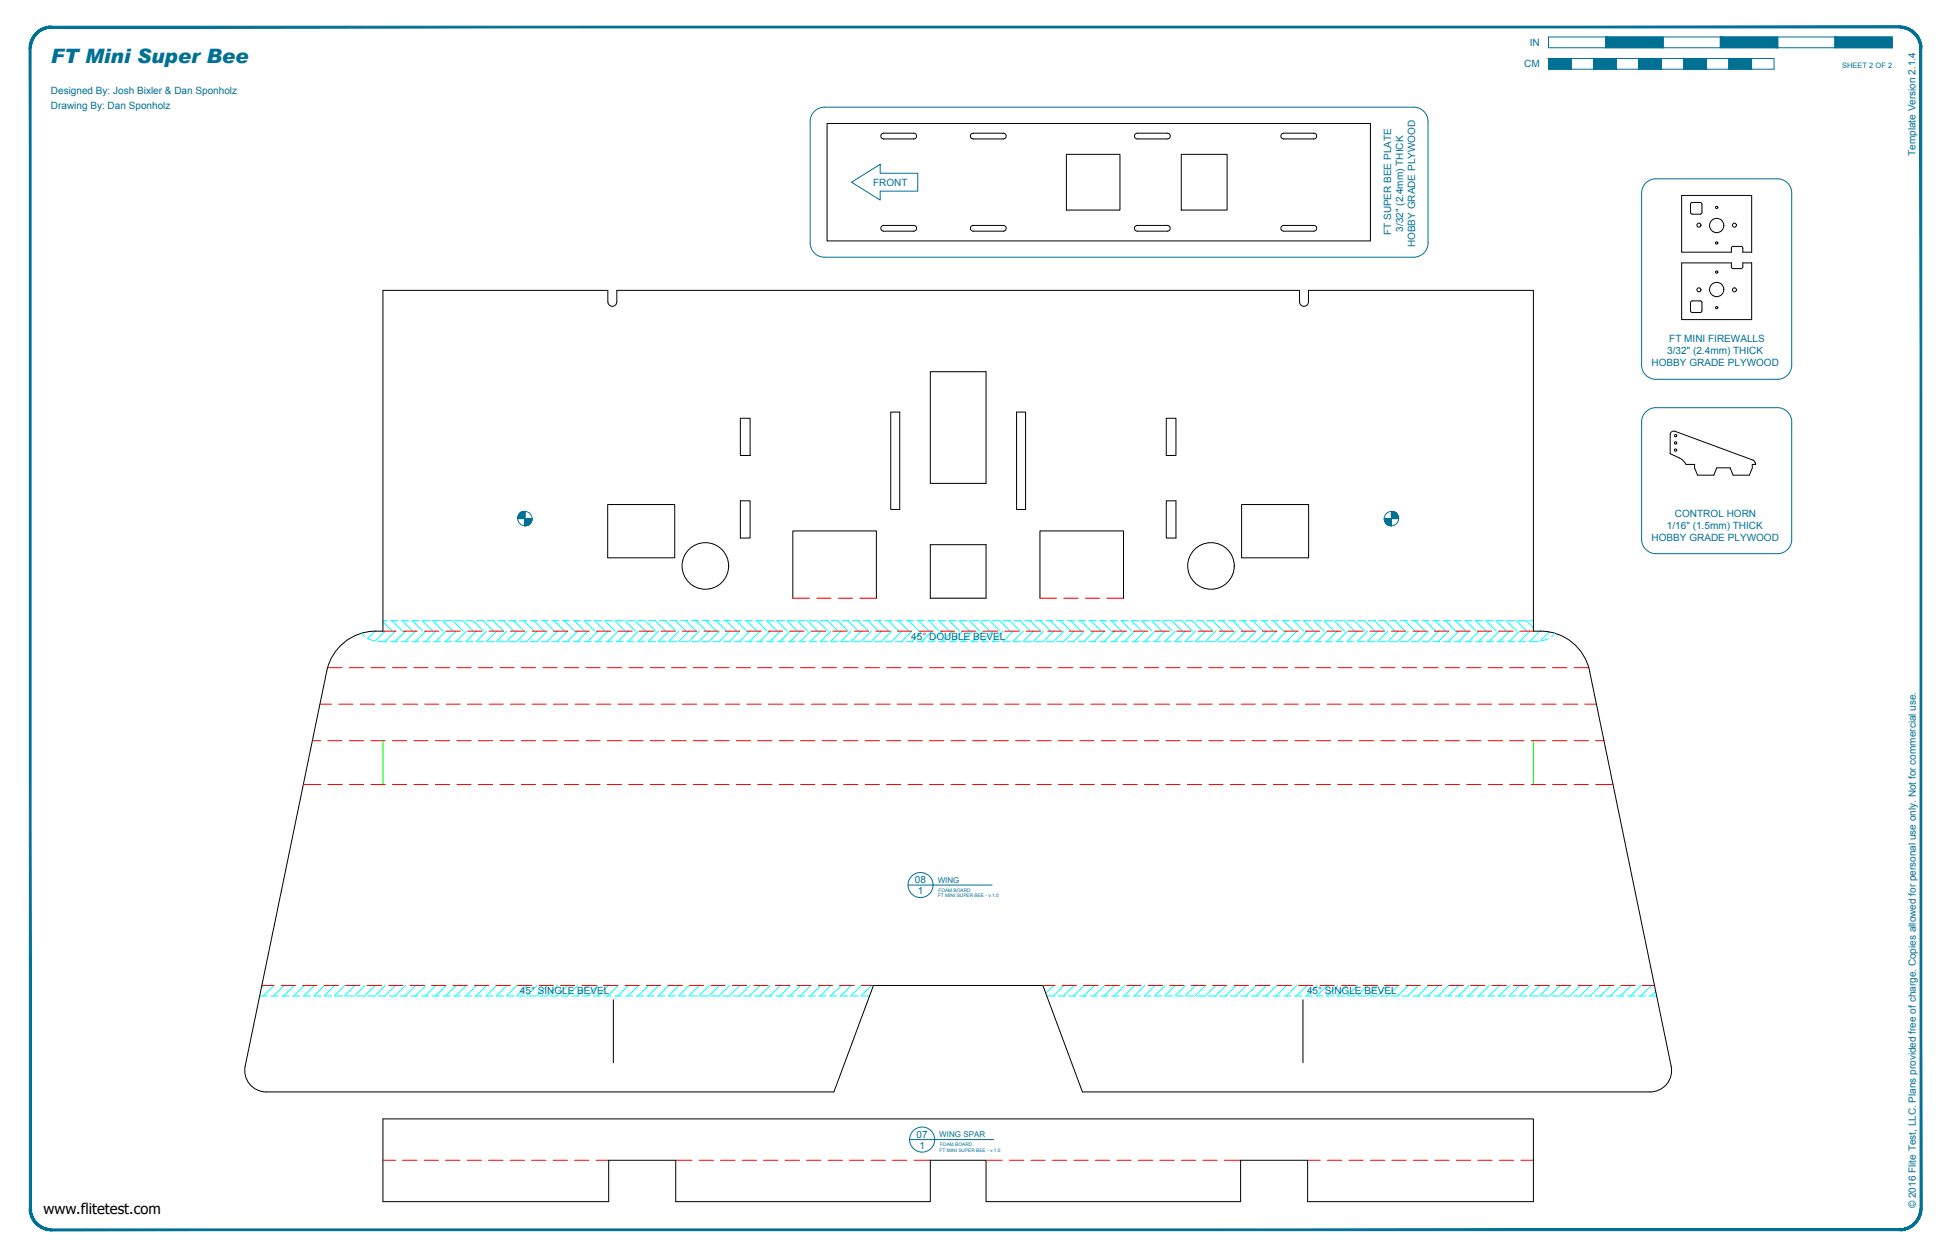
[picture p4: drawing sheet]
<svg xmlns="http://www.w3.org/2000/svg" width="864mm" height="559mm" viewBox="0 0 864 559" stroke-linecap="round" stroke-linejoin="round" font-family="sans-serif">
<defs><g id="words">
<text font-size="8.8" fill="#007095" x="22.6" y="28">FT Mini Super Bee</text>
<text font-size="6.6" x="19.3" y="538.4">www.flitetest.com</text>
<g font-size="4.4" fill="#007095">
<text x="678.2" y="20.4">IN</text>
<text x="675.7" y="29.9">CM</text>
<text x="22.6" y="41.8">Designed By: Josh Bixler &amp; Dan Sponholz</text>
<text x="22.6" y="48.2">Drawing By: Dan Sponholz</text>
<text x="849.2" y="69.1" transform="rotate(-90 849.2 69.1)">Template Version 2.1.4</text>
<text x="387.1" y="82.4">FRONT</text>
<text x="616.7" y="104.3" transform="rotate(-90 616.7 104.3)">FT SUPER BEE PLATE</text>
<text x="622" y="102.7" transform="rotate(-90 622 102.7)">3/32&quot; (2.4mm) THICK</text>
<text x="627.4" y="109.6" transform="rotate(-90 627.4 109.6)">HOBBY GRADE PLYWOOD</text>
<text x="740" y="151.8">FT MINI FIREWALLS</text>
<text x="739.2" y="157.2">3/32&quot; (2.4mm) THICK</text>
<text x="732.2" y="162.5">HOBBY GRADE PLYWOOD</text>
<text x="742.6" y="229.2">CONTROL HORN</text>
<text x="732.2" y="239.9">HOBBY GRADE PLYWOOD</text>
<text x="739" y="234.5">1/16&quot; (1.5mm) THICK</text>
<text x="404" y="283.8">45° DOUBLE BEVEL</text>
<text x="405.6" y="391.7">08</text>
<text x="406.9" y="396.5">1</text>
<text x="230.5" y="441">45° SINGLE BEVEL</text>
<text x="579.4" y="441">45° SINGLE BEVEL</text>
<text x="406.3" y="504.6">07</text>
<text x="407.6" y="509.4">1</text>
<text x="849.3" y="535.9" transform="rotate(-90 849.3 535.9)">© 2016 Flite Test, LLC. Plans provided free of charge. Copies allowed for personal use only. Not for commercial use.</text>
</g>
<g font-size="3.5" fill="#007095">
<text x="415.7" y="391.4">WING</text>
<text x="416.4" y="504.3">WING SPAR</text>
</g>
<text font-size="3.3" fill="#007095" x="816.7" y="30.4">SHEET 2 OF 2</text>
<g font-size="2.1" fill="#007095">
<text x="416" y="395.4">FOAM BOARD</text>
<text x="415.8" y="398">FT MINI SUPER BEE - v.1.0</text>
<text x="416.7" y="508.3">FOAM BOARD</text>
<text x="416.6" y="510.9">FT MINI SUPER BEE - v.1.0</text>
</g>
</g></defs>
<!-- layer: 02 SCORE -->
<g fill="none" stroke="#f00" stroke-width=".44">
<path d="M169.8 279.9h5.7M178.7 279.9h6.4M188.2 279.9h6.4M197.8 279.9h6.3M207.3 279.9h6.3M216.8 279.9h6.4M226.3 279.9h6.4M235.9 279.9h6.3M245.4 279.9h6.3M254.9 279.9h6.4M264.4 279.9h6.4M274 279.9h6.3"/>
<path d="M283.5 279.9h6.3M293 279.9h6.4M302.5 279.9h6.4M312.1 279.9h6.3M321.6 279.9h6.3M331.1 279.9h6.4M340.6 279.9h6.4M350.2 279.9h6.3M351.5 265.3h7.4M359.7 279.9h6.3M362.1 265.3h6.3M369.2 279.9h6.4"/>
<path d="M371.6 265.3h6.3M378.7 279.9h6.4M381.1 265.3h7.4M388.3 279.9h6.3M397.8 279.9h6.3M407.3 279.9h6.4M416.8 279.9h6.4M426.4 279.9h6.3M435.9 279.9h6.3M445.4 279.9h6.4M454.9 279.9h6.4M461 265.3h7.4"/>
<path d="M464.5 279.9h6.3M471.6 265.3h6.4M474 279.9h6.3M481.1 265.3h6.4M483.5 279.9h6.4M490.7 265.3h7.4M493 279.9h6.4M502.6 279.9h6.3M512.1 279.9h6.3M521.6 279.9h6.4M531.1 279.9h6.4M540.7 279.9h6.3"/>
<path d="M550.2 279.9h6.3M559.7 279.9h6.4M569.2 279.9h6.4M578.8 279.9h6.3M588.3 279.9h6.3M597.8 279.9h6.4M607.3 279.9h6.4M616.9 279.9h6.3M626.4 279.9h6.3M635.9 279.9h6.4M645.4 279.9h6.4M655 279.9h6.3"/>
<path d="M664.5 279.9h6.3M674 279.9h5.8M145.2 296.1h6.5M154.9 296.1h6.4M164.4 296.1h6.4M174 296.1h6.3M183.5 296.1h6.3M193 296.1h6.4M202.5 296.1h6.4M212.1 296.1h6.3M221.6 296.1h6.3M231.1 296.1h6.4"/>
<path d="M240.6 296.1h6.4M250.2 296.1h6.3M259.7 296.1h6.3M269.2 296.1h6.4M278.7 296.1h6.4M288.3 296.1h6.3M297.8 296.1h6.3M307.3 296.1h6.4M316.8 296.1h6.4M326.4 296.1h6.3M335.9 296.1h6.3M345.4 296.1h6.4"/>
<path d="M354.9 296.1h6.4M364.5 296.1h6.3M374 296.1h6.3M383.5 296.1h6.4M393 296.1h6.4M402.6 296.1h6.3M412.1 296.1h6.3M421.6 296.1h6.4M431.1 296.1h6.4M440.7 296.1h6.3M450.2 296.1h6.3M459.7 296.1h6.4"/>
<path d="M469.2 296.1h6.4M478.8 296.1h6.3M488.3 296.1h6.3M497.8 296.1h6.4M507.3 296.1h6.4M516.9 296.1h6.3M526.4 296.1h6.3M535.9 296.1h6.4M545.4 296.1h6.4M555 296.1h6.3M564.5 296.1h6.3M574 296.1h6.4"/>
<path d="M583.5 296.1h6.4M593.1 296.1h6.3M602.6 296.1h6.3M612.1 296.1h6.4M621.6 296.1h6.4M631.2 296.1h6.3M640.7 296.1h6.3M650.2 296.1h6.4M659.7 296.1h6.4M669.3 296.1h6.3M678.8 296.1h6.3M688.3 296.1h6.4"/>
<path d="M697.8 296.1h6.5M141.8 312.3h5.2M150.1 312.3h6.4M159.7 312.3h6.3M169.2 312.3h6.3M178.7 312.3h6.4M188.2 312.3h6.4M197.8 312.3h6.3M207.3 312.3h6.3M216.8 312.3h6.4M226.3 312.3h6.4M235.9 312.3h6.3"/>
<path d="M245.4 312.3h6.3M254.9 312.3h6.4M264.4 312.3h6.4M274 312.3h6.3M283.5 312.3h6.3M293 312.3h6.4M302.5 312.3h6.4M312.1 312.3h6.3M321.6 312.3h6.3M331.1 312.3h6.4M340.6 312.3h6.4M350.2 312.3h6.3"/>
<path d="M359.7 312.3h6.3M369.2 312.3h6.4M378.7 312.3h6.4M388.3 312.3h6.3M397.8 312.3h6.3M407.3 312.3h6.4M416.8 312.3h6.4M426.4 312.3h6.3M435.9 312.3h6.3M445.4 312.3h6.4M454.9 312.3h6.4M464.5 312.3h6.3"/>
<path d="M474 312.3h6.3M483.5 312.3h6.4M493 312.3h6.4M502.6 312.3h6.3M512.1 312.3h6.3M521.6 312.3h6.4M531.1 312.3h6.4M540.7 312.3h6.3M550.2 312.3h6.3M559.7 312.3h6.4M569.2 312.3h6.4M578.8 312.3h6.3"/>
<path d="M588.3 312.3h6.3M597.8 312.3h6.4M607.3 312.3h6.4M616.9 312.3h6.3M626.4 312.3h6.3M635.9 312.3h6.4M645.4 312.3h6.4M655 312.3h6.3M664.5 312.3h6.3M674 312.3h6.4M683.5 312.3h6.4M693.1 312.3h6.3"/>
<path d="M702.6 312.3h5.1M138.5 328.5h3.7M145.4 328.5h6.3M154.9 328.5h6.4M164.4 328.5h6.4M174 328.5h6.3M183.5 328.5h6.3M193 328.5h6.4M202.5 328.5h6.4M212.1 328.5h6.3M221.6 328.5h6.3M231.1 328.5h6.4"/>
<path d="M240.6 328.5h6.4M250.2 328.5h6.3M259.7 328.5h6.3M269.2 328.5h6.4M278.7 328.5h6.4M288.3 328.5h6.3M297.8 328.5h6.3M307.3 328.5h6.4M316.8 328.5h6.4M326.4 328.5h6.3M335.9 328.5h6.3M345.4 328.5h6.4"/>
<path d="M354.9 328.5h6.4M364.5 328.5h6.3M374 328.5h6.3M383.5 328.5h6.4M393 328.5h6.4M402.6 328.5h6.3M412.1 328.5h6.3M421.6 328.5h6.4M431.1 328.5h6.4M440.7 328.5h6.3M450.2 328.5h6.3M459.7 328.5h6.4"/>
<path d="M469.2 328.5h6.4M478.8 328.5h6.3M488.3 328.5h6.3M497.8 328.5h6.4M507.3 328.5h6.4M516.9 328.5h6.3M526.4 328.5h6.3M535.9 328.5h6.4M545.4 328.5h6.4M555 328.5h6.3M564.5 328.5h6.3M574 328.5h6.4"/>
<path d="M583.5 328.5h6.4M593.1 328.5h6.3M602.6 328.5h6.3M612.1 328.5h6.4M621.6 328.5h6.4M631.2 328.5h6.3M640.7 328.5h6.3M650.2 328.5h6.4M659.7 328.5h6.4M669.3 328.5h6.3M678.8 328.5h6.3M688.3 328.5h6.4"/>
<path d="M697.8 328.5h6.4M707.4 328.5h3.7M134.5 347.9h7.7M145.4 347.9h6.3M154.9 347.9h6.4M164.4 347.9h6.4M174 347.9h6.3M183.5 347.9h6.3M193 347.9h6.4M202.5 347.9h6.4M212.1 347.9h6.3M221.6 347.9h6.3"/>
<path d="M231.1 347.9h6.4M240.6 347.9h6.4M250.2 347.9h6.3M259.7 347.9h6.3M269.2 347.9h6.4M278.7 347.9h6.4M288.3 347.9h6.3M297.8 347.9h6.3M307.3 347.9h6.4M316.8 347.9h6.4M326.4 347.9h6.3M335.9 347.9h6.3"/>
<path d="M345.4 347.9h6.4M354.9 347.9h6.4M364.5 347.9h6.3M374 347.9h6.3M383.5 347.9h6.4M393 347.9h6.4M402.6 347.9h6.3M412.1 347.9h6.3M421.6 347.9h6.4M431.1 347.9h6.4M440.7 347.9h6.3M450.2 347.9h6.3"/>
<path d="M459.7 347.9h6.4M469.2 347.9h6.4M478.8 347.9h6.3M488.3 347.9h6.3M497.8 347.9h6.4M507.3 347.9h6.4M516.9 347.9h6.3M526.4 347.9h6.3M535.9 347.9h6.4M545.4 347.9h6.4M555 347.9h6.3M564.5 347.9h6.3"/>
<path d="M574 347.9h6.4M583.5 347.9h6.4M593.1 347.9h6.3M602.6 347.9h6.3M612.1 347.9h6.4M621.6 347.9h6.4M631.2 347.9h6.3M640.7 347.9h6.3M650.2 347.9h6.4M659.7 347.9h6.4M669.3 347.9h6.3M678.8 347.9h6.3"/>
<path d="M688.3 347.9h6.4M697.8 347.9h6.4M707.4 347.9h7.7M116.1 437.1h5.4M124.6 437.1h6.4M134.2 437.1h6.3M143.7 437.1h6.3M153.2 437.1h6.4M162.7 437.1h6.4M172.3 437.1h6.3M181.8 437.1h6.3M191.3 437.1h6.4"/>
<path d="M200.8 437.1h6.4M210.4 437.1h6.3M219.9 437.1h6.3M229.4 437.1h6.4M238.9 437.1h6.4M248.5 437.1h6.3M258 437.1h6.3M267.5 437.1h6.4M277 437.1h6.4M286.6 437.1h6.3M296.1 437.1h6.3M305.6 437.1h6.4"/>
<path d="M315.1 437.1h6.4M324.7 437.1h6.3M334.2 437.1h6.3M343.7 437.1h6.4M353.2 437.1h6.4M362.8 437.1h6.3M372.3 437.1h6.3M381.8 437.1h5.4M462.3 437.1h5.4M470.9 437.1h6.4M480.4 437.1h6.4M490 437.1h6.3"/>
<path d="M499.5 437.1h6.3M509 437.1h6.4M518.5 437.1h6.4M528.1 437.1h6.3M537.6 437.1h6.3M547.1 437.1h6.4M556.6 437.1h6.4M566.2 437.1h6.3M575.7 437.1h6.3M585.2 437.1h6.4M594.7 437.1h6.4M604.3 437.1h6.3"/>
<path d="M613.8 437.1h6.3M623.3 437.1h6.4M632.8 437.1h6.4M642.4 437.1h6.3M651.9 437.1h6.3M661.4 437.1h6.4M670.9 437.1h6.4M680.5 437.1h6.3M690 437.1h6.3M699.5 437.1h6.4M709 437.1h6.4M718.6 437.1h6.3"/>
<path d="M728.1 437.1h5.4M169.8 514.6h5.6M178.5 514.6h6.4M188.1 514.6h6.3M197.6 514.6h6.3M207.1 514.6h6.4M216.6 514.6h6.4M226.2 514.6h6.3M235.7 514.6h6.3M245.2 514.6h6.4M254.7 514.6h6.4M264.3 514.6h5.6"/>
<path d="M299.6 514.6h7.2M310 514.6h6.3M319.5 514.6h6.3M329 514.6h6.4M338.5 514.6h6.4M348.1 514.6h6.3M357.6 514.6h6.3M367.1 514.6h6.4M376.6 514.6h6.4M386.2 514.6h6.3M395.7 514.6h6.3M405.2 514.6h7.2"/>
<path d="M437.1 514.6h7.2M447.5 514.6h6.4M457 514.6h6.4M466.6 514.6h6.3M476.1 514.6h6.3M485.6 514.6h6.4M495.1 514.6h6.4M504.7 514.6h6.3M514.2 514.6h6.3M523.7 514.6h6.4M533.2 514.6h6.4M542.8 514.6h7.2"/>
<path d="M579.7 514.6h5.6M588.5 514.6h6.3M598 514.6h6.4M607.5 514.6h6.4M617.1 514.6h6.3M626.6 514.6h6.3M636.1 514.6h6.4M645.6 514.6h6.4M655.2 514.6h6.3M664.7 514.6h6.3M674.2 514.6h5.6"/>
</g>
<!-- layer: 01 CUT -->
<g fill="none" stroke="#000" stroke-width=".44">
<path d="M366.7 54.8h240.8v52h-240.8zM390.9 59.4l.9-.3h13.3a1.28 1.28 0 0 1 1.3 1.2 1.28 1.28 0 0 1-1.3 1.3h-13.3a1.28 1.28 0 0 1-1.2-.8 1.28 1.28 0 0 1 .3-1.4zM430.6 59.4l.9-.3h13.3a1.28 1.28 0 0 1 1.3 1.2 1.28 1.28 0 0 1-1.3 1.3h-13.3a1.28 1.28 0 0 1-1.2-.8 1.28 1.28 0 0 1 .3-1.4zM503.3 59.4l.9-.3h13.3a1.28 1.28 0 0 1 1.3 1.2 1.28 1.28 0 0 1-1.3 1.3h-13.3a1.28 1.28 0 0 1-1.2-.8 1.28 1.28 0 0 1 .3-1.4zM568.2 59.4l.9-.3h13.3a1.28 1.28 0 0 1 1.3 1.2 1.28 1.28 0 0 1-1.2 1.3h-13.4a1.28 1.28 0 0 1-1.2-.8 1.28 1.28 0 0 1 .3-1.4zM472.8 68.4h23.7v24.8h-23.7zM523.7 68.4h20.3v24.8h-20.3zM745.5 86.7h31.1v25.1h-4v-2l-.7-.5h-3.8l-.5 .8v1.7h-22.1zM749.4 90.6l.5-.7 3.8-.1 .6 .2 .2 .6M749.4 90.6v3.6l.3 .5 .5 .3 4.1-.3 .2-4.1M390.9 100.3l.9-.3h13.3a1.28 1.28 0 0 1 1.3 1.2 1.28 1.28 0 0 1-1.3 1.3h-13.3a1.28 1.28 0 0 1-1.2-.8 1.28 1.28 0 0 1 .3-1.4zM430.6 100.3l.9-.3h13.3a1.28 1.28 0 0 1 1.3 1.2 1.28 1.28 0 0 1-1.3 1.3h-13.3a1.28 1.28 0 0 1-1.2-.8 1.28 1.28 0 0 1 .3-1.4z"/>
<path d="M503.3 100.3l.9-.3h13.3a1.28 1.28 0 0 1 1.3 1.2 1.28 1.28 0 0 1-1.3 1.3h-13.3a1.28 1.28 0 0 1-1.2-.8 1.28 1.28 0 0 1 .3-1.4zM568.2 100.3l.9-.3h13.3a1.28 1.28 0 0 1 1.3 1.2 1.28 1.28 0 0 1-1.2 1.3h-13.4a1.28 1.28 0 0 1-1.2-.8 1.28 1.28 0 0 1 .3-1.4zM745.5 116.6h22.1v2l.8 .5h3.8l.5-.8-.1-1.7h4v25.1h-31.1zM269.5 133.9v-5.1h-99.7v151.1h-3.2M269.5 133.9a1.98 1.98 0 0 0 2 1.9 1.98 1.98 0 0 0 2-1.9l-.1-5.1h302.7v5.1a1.98 1.98 0 0 0 2 1.9 1.98 1.98 0 0 0 2-1.9v-5.1h99.7v151.1h3.1M749.7 133.7l4-.3 .6 .3 .2 4.1-.2 .6-4.1 .2-.5-.2-.3-.6zM412.4 164.8h24.7v49.6h-24.7zM328.2 185.5h4.3v16.5h-4.3zM394.9 182.8h4v43.1h-4zM450.7 182.8h4v43.1h-4zM517 185.5h4.3v16.5h-4.3zM740.8 191.7l.7-.4h1.1l34.5 12.7 .8 .7 .4 1.3h-1.5v1.6l-1.3 3.1h-7.2l-1.3-3.2h-5.9l-1.3 3.2h-7.2l-1.3-3.1v-1.6h-3.9l-1.9-2.3-5.1-2.5v-8.4z"/>
<path d="M269.4 223.8h29.7v23.6h-29.7zM328.2 222.1h4.3v16.5h-4.3zM517 222.1h4.3v16.5h-4.3zM550.4 223.8h29.8v23.6h-29.8zM412.4 241.6h24.7v23.7h-24.7zM166.6 279.9a22.2 22.2 0 0 0-21.7 17.7M351.5 265.3v-29.8h37v29.8M461 265.3v-29.8h37.1v29.8M683 279.9a22.2 22.2 0 0 1 21.7 17.7M144.9 297.6l-36.2 175.2a9.5 9.5 0 0 0 9.3 11.5h251.7l17.5-47.2h75.1l17.6 47.2h251.6a9.5 9.5 0 0 0 9.4-11.5l-36.2-175.2M271.9 443.4v27.9M577.6 443.4v27.9"/>
<path d="M169.8 496.2h510v36.7h-100.1v-18.3h-29.7v18.3h-112.9v-18.3h-24.7v18.3h-112.8v-18.3h-29.7v18.3h-100.1z"/>
<circle cx="753.2" cy="99.9" r=".89"/>
<circle cx="761" cy="92" r=".51"/>
<circle cx="768.9" cy="99.9" r=".89"/>
<circle cx="761" cy="100" r="3.2"/>
<circle cx="761" cy="107.7" r=".51"/>
<circle cx="753.2" cy="128.5" r=".89"/>
<circle cx="761" cy="128.4" r="3.2"/>
<circle cx="761" cy="120.7" r=".51"/>
<circle cx="761" cy="136.4" r=".51"/>
<circle cx="768.9" cy="128.5" r=".89"/>
<circle cx="742.8" cy="196.4" r=".51"/>
<circle cx="742.8" cy="199.6" r=".51"/>
<circle cx="742.8" cy="193.2" r=".51"/>
<circle cx="312.7" cy="251" r="10.3"/>
<circle cx="536.9" cy="251" r="10.3"/>
</g>
<!-- layer: 04 BEVEL -->
<g fill="none" stroke="#0ff" stroke-width=".44">
<path d="M166.3 279.9l-3.3 3.3M169.8 275.7l4.1 4.2M169.8 275.3h1.8M170.8 279.9l-4.4 4.4M173.2 275.3h3.1M173.8 275.3l4.6 4.6M175.3 279.9l-4.7 4.7M177.9 275.3h3.2M178.3 275.3l4.6 4.6M179.8 279.9l-4.7 4.7M182.7 275.3h3.2M182.7 275.3l4.7 4.6"/>
<path d="M184.2 279.9l-4.6 4.7M187.2 275.3l4.7 4.6M187.4 275.3h3.2M188.7 279.9l-4.6 4.7M191.7 275.3l4.7 4.6M192.2 275.3h3.2M193.2 279.9l-4.6 4.7M196.2 275.3l4.7 4.6M197 275.3h3.1M197.7 279.9l-4.6 4.7M200.7 275.3l4.7 4.6M201.7 275.3h3.2"/>
<path d="M202.2 279.9l-4.7 4.7M205.2 275.3l4.7 4.6M206.5 275.3h3.2l4.7 4.6M206.7 279.9l-4.7 4.7M211.2 279.9l-4.7 4.7h3.2M211.3 275.3h3.1M214.2 275.3l4.6 4.6M215.7 279.9l-4.7 4.7M216 275.3h3.2M218.7 275.3l4.6 4.6M220.2 279.9l-4.7 4.7M220.8 275.3h3.2"/>
<path d="M223.2 275.3l4.6 4.6M224.7 279.9l-4.7 4.7M225.5 275.3h3.2M227.7 275.3l4.6 4.6M229.1 279.9l-4.6 4.7M230.3 275.3h3.2M232.1 275.3l4.7 4.6M233.6 279.9l-4.6 4.7M235.1 275.3h3.1M236.6 275.3l4.7 4.6M238.1 279.9l-4.6 4.7M239.8 275.3h3.2"/>
<path d="M241.1 275.3l4.7 4.6M242.6 279.9l-4.6 4.7M244.6 275.3h3.2M245.6 275.3l4.7 4.6M247.1 279.9l-4.6 4.7M249.4 275.3h3.1M250.1 275.3l4.7 4.6M251.6 279.9l-4.7 4.7M254.1 275.3h3.2M254.6 275.3l4.7 4.6M256.1 279.9l-4.7 4.7M258.9 275.3h3.2"/>
<path d="M259.1 275.3l4.6 4.6M260.6 279.9l-4.7 4.7M263.6 275.3l4.6 4.6M263.6 275.3h3.2M265.1 279.9l-4.7 4.7M268.1 275.3l4.6 4.6M268.4 275.3h3.2M269.6 279.9l-4.7 4.7M272.5 275.3l4.7 4.6M273.2 275.3h3.1M274.1 279.9l-4.7 4.7M277 275.3l4.7 4.6"/>
<path d="M277.9 275.3h3.2M278.5 279.9l-4.6 4.7M281.5 275.3l4.7 4.6M282.7 275.3h3.2M283 279.9l-4.6 4.7M286 275.3l4.7 4.6M287.5 275.3h3.1M287.5 279.9l-4.6 4.7M290.5 275.3l4.7 4.6M292 279.9l-4.7 4.7M292.2 275.3h3.2M295 275.3l4.7 4.6"/>
<path d="M296.5 279.9l-4.7 4.7M297 275.3h3.2M299.5 275.3l4.7 4.6M301 279.9l-4.7 4.7M301.7 275.3h3.2M304 275.3l4.6 4.6M305.5 279.9l-4.7 4.7M306.5 275.3h3.2M308.5 275.3l4.6 4.6M310 279.9l-4.7 4.7M311.3 275.3h3.1M313 275.3l4.6 4.6"/>
<path d="M314.5 279.9l-4.7 4.7M316 275.3h3.2M317.5 275.3l4.6 4.6M318.9 279.9l-4.6 4.7M320.8 275.3h3.2M321.9 275.3l4.7 4.6M323.4 279.9l-4.6 4.7M325.6 275.3h3.1M326.4 275.3l4.7 4.6M327.9 279.9l-4.6 4.7M330.3 275.3h3.2M330.9 275.3l4.7 4.6"/>
<path d="M332.4 279.9l-4.6 4.7M335.1 275.3h3.2M335.4 275.3l4.7 4.6M336.9 279.9l-4.7 4.7M339.8 275.3h3.2M339.9 275.3l4.7 4.6M341.4 279.9l-4.7 4.7M344.4 275.3l4.7 4.6M344.6 275.3h3.2M345.9 279.9l-4.7 4.7M348.9 275.3l4.6 4.6M349.4 275.3h3.1"/>
<path d="M350.4 279.9l-4.7 4.7M353.4 275.3l4.6 4.6M354.1 275.3h3.2M354.9 279.9l-4.7 4.7M357.9 275.3l4.6 4.6M358.9 275.3h3.2M359.4 279.9l-4.7 4.7M362.4 275.3l4.6 4.6M363.7 275.3h3.1l4.7 4.6M363.9 279.9l-4.7 4.7M368.3 279.9l-4.6 4.7h3.1M368.4 275.3h3.2"/>
<path d="M371.3 275.3l4.7 4.6M372.8 279.9l-4.6 4.7M373.2 275.3h3.2M375.8 275.3l4.7 4.6M377.3 279.9l-4.6 4.7M377.9 275.3h3.2M380.3 275.3l4.7 4.6M381.8 279.9l-4.6 4.7M382.7 275.3h3.2M384.8 275.3l4.7 4.6M386.3 279.9l-4.7 4.7M387.5 275.3h3.1"/>
<path d="M389.3 275.3l4.7 4.6M390.8 279.9l-4.7 4.7M392.2 275.3h3.2M393.8 275.3l4.6 4.6M395.3 279.9l-4.7 4.7h-3.1M397 275.3h3.2M398.3 275.3l4.6 4.6M399.8 279.9l-4.7 4.7M401.8 275.3h3.1M402.8 275.3l4.6 4.6M404.3 279.9l-4.7 4.7M406.5 275.3h3.2"/>
<path d="M407.3 275.3l4.6 4.6M408.8 279.9l-4.7 4.7M411.3 275.3h3.2M411.8 275.3l4.6 4.6M413.2 279.9l-4.6 4.7M416 275.3h3.2M416.2 275.3l4.7 4.6M417.7 279.9l-4.6 4.7M420.7 275.3l4.7 4.6M420.8 275.3h3.2M422.2 279.9l-4.6 4.7M425.2 275.3l4.7 4.6"/>
<path d="M425.6 275.3h3.1M426.7 279.9l-4.7 4.7M429.7 275.3l4.7 4.6M430.3 275.3h3.2M431.2 279.9l-4.7 4.7M434.2 275.3l4.7 4.6M435.1 275.3h3.2M435.7 279.9l-4.7 4.7M438.7 275.3l4.7 4.6M439.9 275.3h3.1M440.2 279.9l-4.7 4.7M443.2 275.3l4.6 4.6"/>
<path d="M444.6 275.3h3.2M444.7 279.9l-4.7 4.7M447.7 275.3l4.6 4.6M449.2 279.9l-4.7 4.7M449.4 275.3h3.2M452.2 275.3l4.6 4.6M453.7 279.9l-4.7 4.7M454.1 275.3h3.2M456.7 275.3l4.6 4.6M458.1 279.9l-4.6 4.7M458.9 275.3h3.2M461.1 275.3l4.7 4.6"/>
<path d="M462.6 279.9l-4.6 4.7M463.7 275.3h3.1M465.6 275.3l4.7 4.6M467.1 279.9l-4.6 4.7M468.4 275.3h3.2M470.1 275.3l4.7 4.6M471.6 279.9l-4.6 4.7M473.2 275.3h3.2M474.6 275.3l4.7 4.6M476.1 279.9l-4.7 4.7M478 275.3h3.1M479.1 275.3l4.7 4.6"/>
<path d="M480.6 279.9l-4.7 4.7M482.7 275.3h3.2M483.6 275.3l4.7 4.6M485.1 279.9l-4.7 4.7M487.5 275.3h3.2M488.1 275.3l4.6 4.6M489.6 279.9l-4.7 4.7M492.2 275.3h3.2M492.6 275.3l4.6 4.6M494.1 279.9l-4.7 4.7M497 275.3h3.2M497.1 275.3l4.6 4.6"/>
<path d="M498.6 279.9l-4.7 4.7M501.6 275.3l4.6 4.6M501.8 275.3h3.1M503 279.9l-4.6 4.7M506 275.3l4.7 4.6M506.5 275.3h3.2M507.5 279.9l-4.6 4.7M510.5 275.3l4.7 4.6M511.3 275.3h3.2M512 279.9l-4.6 4.7M515 275.3l4.7 4.6M516.1 275.3h3.1"/>
<path d="M516.5 279.9l-4.6 4.7M519.5 275.3l4.7 4.6M520.8 275.3h3.2l4.7 4.6M521 279.9l-4.7 4.7M525.5 279.9l-4.7 4.7h3.2M525.6 275.3h3.2M528.5 275.3l4.7 4.6M530 279.9l-4.7 4.7M530.3 275.3h3.2M533 275.3l4.7 4.6M534.5 279.9l-4.7 4.7M535.1 275.3h3.2"/>
<path d="M537.5 275.3l4.6 4.6M539 279.9l-4.7 4.7M539.9 275.3h3.1M542 275.3l4.6 4.6M543.5 279.9l-4.7 4.7M544.6 275.3h3.2M546.5 275.3l4.6 4.6M547.9 279.9l-4.6 4.7M549.4 275.3h3.2M550.9 275.3l4.7 4.6M552.4 279.9l-4.6 4.7M554.2 275.3h3.1"/>
<path d="M555.4 275.3l4.7 4.6M556.9 279.9l-4.6 4.7M558.9 275.3h3.2M559.9 275.3l4.7 4.6M561.4 279.9l-4.6 4.7M563.7 275.3h3.2M564.4 275.3l4.7 4.6M565.9 279.9l-4.6 4.7M568.4 275.3h3.2M568.9 275.3l4.7 4.6M570.4 279.9l-4.7 4.7M573.2 275.3h3.2"/>
<path d="M573.4 275.3l4.7 4.6M574.9 279.9l-4.7 4.7M577.9 275.3l4.6 4.6M578 275.3h3.1M579.4 279.9l-4.7 4.7M582.4 275.3l4.6 4.6M582.7 275.3h3.2M583.9 279.9l-4.7 4.7M586.9 275.3l4.6 4.6M587.5 275.3h3.2M588.4 279.9l-4.7 4.7M591.4 275.3l4.6 4.6"/>
<path d="M592.3 275.3h3.1M592.9 279.9l-4.7 4.7M595.8 275.3l4.7 4.6M597 275.3h3.2M597.3 279.9l-4.6 4.7M600.3 275.3l4.7 4.6M601.8 275.3h3.2M601.8 279.9l-4.6 4.7M604.8 275.3l4.7 4.6M606.3 279.9l-4.6 4.7M606.5 275.3h3.2M609.3 275.3l4.7 4.6"/>
<path d="M610.8 279.9l-4.7 4.7M611.3 275.3h3.2M613.8 275.3l4.7 4.6M615.3 279.9l-4.7 4.7M616.1 275.3h3.1M618.3 275.3l4.7 4.6M619.8 279.9l-4.7 4.7M620.8 275.3h3.2M622.8 275.3l4.7 4.6M624.3 279.9l-4.7 4.7M625.6 275.3h3.2M627.3 275.3l4.6 4.6"/>
<path d="M628.8 279.9l-4.7 4.7M630.4 275.3h3.1M631.8 275.3l4.6 4.6M633.3 279.9l-4.7 4.7M635.1 275.3h3.2M636.3 275.3l4.6 4.6M637.8 279.9l-4.7 4.7M639.9 275.3h3.2M640.8 275.3l4.6 4.6M642.2 279.9l-4.6 4.7M644.6 275.3h3.2M645.2 275.3l4.7 4.6"/>
<path d="M646.7 279.9l-4.6 4.7M649.4 275.3h3.2M649.7 275.3l4.7 4.6M651.2 279.9l-4.6 4.7M654.2 275.3h3.1M654.2 275.3l4.7 4.6M655.7 279.9l-4.6 4.7M658.7 275.3l4.7 4.6M658.9 275.3h3.2M660.2 279.9l-4.7 4.7M663.2 275.3l4.7 4.6M663.7 275.3h3.2"/>
<path d="M664.7 279.9l-4.7 4.7M667.7 275.3l4.7 4.6M668.5 275.3h3.1M669.2 279.9l-4.7 4.7M672.2 275.3l4.6 4.6M673.2 275.3h3.2M673.7 279.9l-4.7 4.7M676.7 275.3l3.1 3.1M678 275.3h1.8M678.2 279.9l-4.7 4.7M682.7 279.9l-4.7 4.7 3.9-.1M160.4 280.8l1.3 1.6"/>
<path d="M161.1 280.6l-.5 .5M163.1 283.2l3 1M167.7 284.5l3.9 .1M173.2 284.6h3.1M177.9 284.6h3.2M182.7 284.6h3.2M187.4 284.6h3.2M192.2 284.6h3.2M197 284.6h3.1M201.7 284.6h3.2M211.3 284.6h3.1M216 284.6h3.2"/>
<path d="M220.8 284.6h3.2M225.5 284.6h3.2M230.3 284.6h3.2M235.1 284.6h3.1M239.8 284.6h3.2M244.6 284.6h3.2M249.4 284.6h3.1M254.1 284.6h3.2M258.9 284.6h3.2M263.6 284.6h3.2M268.4 284.6h3.2M273.2 284.6h3.1"/>
<path d="M277.9 284.6h3.2M282.7 284.6h3.2M287.5 284.6h3.1M292.2 284.6h3.2M297 284.6h3.2M301.7 284.6h3.2M306.5 284.6h3.2M311.3 284.6h3.1M316 284.6h3.2M320.8 284.6h3.2M325.6 284.6h3.1M330.3 284.6h3.2"/>
<path d="M335.1 284.6h3.2M339.8 284.6h3.2M344.6 284.6h3.2M349.4 284.6h3.1M354.1 284.6h3.2M358.9 284.6h3.2M368.4 284.6h3.2M373.2 284.6h3.2M377.9 284.6h3.2M382.7 284.6h3.2M392.2 284.6h3.2M397 284.6h3.2"/>
<path d="M401.8 284.6h3.1M406.5 284.6h3.2M411.3 284.6h3.2M416 284.6h3.2M420.8 284.6h3.2M425.6 284.6h3.1M430.3 284.6h3.2M435.1 284.6h3.2M439.9 284.6h3.1M444.6 284.6h3.2M449.4 284.6h3.2M454.1 284.6h3.2"/>
<path d="M458.9 284.6h3.2M463.7 284.6h3.1M468.4 284.6h3.2M473.2 284.6h3.2M478 284.6h3.1M482.7 284.6h3.2M487.5 284.6h3.2M492.2 284.6h3.2M497 284.6h3.2M501.8 284.6h3.1M506.5 284.6h3.2M511.3 284.6h3.2"/>
<path d="M516.1 284.6h3.1M525.6 284.6h3.2M530.3 284.6h3.2M535.1 284.6h3.2M539.9 284.6h3.1M544.6 284.6h3.2M549.4 284.6h3.2M554.2 284.6h3.1M558.9 284.6h3.2M563.7 284.6h3.2M568.4 284.6h3.2M573.2 284.6h3.2"/>
<path d="M578 284.6h3.1M582.7 284.6h3.2M587.5 284.6h3.2M592.3 284.6h3.1M597 284.6h3.2M601.8 284.6h3.2M606.5 284.6h3.2M611.3 284.6h3.2M616.1 284.6h3.1M620.8 284.6h3.2M625.6 284.6h3.2M630.4 284.6h3.1"/>
<path d="M635.1 284.6h3.2M639.9 284.6h3.2M644.6 284.6h3.2M649.4 284.6h3.2M654.2 284.6h3.1M658.9 284.6h3.2M663.7 284.6h3.2M668.5 284.6h3.1M673.2 284.6h3.2M686.5 283.2l-3 1M686.8 280.3l-4.1 4.1M689.2 280.8l-1.4 1.6"/>
<path d="M116.9 437.1l-1 1M121.4 437.1l-4.7 4.6M125.9 437.1l-4.7 4.6M130.4 437.1l-4.7 4.6M134.9 437.1l-4.7 4.6M139.4 437.1l-4.7 4.6M143.9 437.1l-4.7 4.6h3.2M148.3 437.1l-4.6 4.6M152.8 437.1l-4.6 4.6M157.3 437.1l-4.6 4.6M161.8 437.1l-4.6 4.6M166.3 437.1l-4.7 4.6"/>
<path d="M170.8 437.1l-4.7 4.6h-3.1M175.3 437.1l-4.7 4.6M179.8 437.1l-4.7 4.6M184.3 437.1l-4.7 4.6M188.8 437.1l-4.7 4.6M193.2 437.1l-4.6 4.6M197.7 437.1l-4.6 4.6M202.2 437.1l-4.6 4.6M206.7 437.1l-4.6 4.6M211.2 437.1l-4.7 4.6M215.7 437.1l-4.7 4.6M220.2 437.1l-4.7 4.6"/>
<path d="M224.7 437.1l-4.7 4.6M229.2 437.1l-4.7 4.6M233.7 437.1l-4.7 4.6M238.2 437.1l-4.7 4.6M242.6 437.1l-4.6 4.6M247.1 437.1l-4.6 4.6M251.6 437.1l-4.6 4.6M256.1 437.1l-4.7 4.6M260.6 437.1l-4.7 4.6M265.1 437.1l-4.7 4.6M269.6 437.1l-4.7 4.6M274.1 437.1l-4.7 4.6"/>
<path d="M278.6 437.1l-4.7 4.6M283 437.1l-4.6 4.6M287.5 437.1l-4.6 4.6M292 437.1l-4.6 4.6M296.5 437.1l-4.6 4.6M301 437.1l-4.6 4.6h3.1M305.5 437.1l-4.7 4.6M310 437.1l-4.7 4.6M314.5 437.1l-4.7 4.6M319 437.1l-4.7 4.6M323.5 437.1l-4.7 4.6M328 437.1l-4.7 4.6h-3.1"/>
<path d="M332.4 437.1l-4.6 4.6M336.9 437.1l-4.6 4.6M341.4 437.1l-4.6 4.6M345.9 437.1l-4.6 4.6M350.4 437.1l-4.7 4.6M354.9 437.1l-4.7 4.6M359.4 437.1l-4.7 4.6M363.9 437.1l-4.7 4.6M368.4 437.1l-4.7 4.6M372.9 437.1l-4.7 4.6M377.3 437.1l-4.6 4.6M381.8 437.1l-4.6 4.6"/>
<path d="M386.3 437.1l-4.6 4.6M462.7 437.1l-.3 .2M467.1 437.1l-3.5 3.5M471.6 437.1l-4.6 4.6M476.1 437.1l-4.6 4.6M480.6 437.1l-4.6 4.6M485.1 437.1l-4.7 4.6M489.6 437.1l-4.7 4.6M494.1 437.1l-4.7 4.6M498.6 437.1l-4.7 4.6M503.1 437.1l-4.7 4.6M507.6 437.1l-4.7 4.6"/>
<path d="M512 437.1l-4.6 4.6M516.5 437.1l-4.6 4.6h3.2M521 437.1l-4.6 4.6M525.5 437.1l-4.6 4.6M530 437.1l-4.6 4.6M534.5 437.1l-4.7 4.6M539 437.1l-4.7 4.6M543.5 437.1l-4.7 4.6M548 437.1l-4.7 4.6M552.5 437.1l-4.7 4.6M557 437.1l-4.7 4.6M561.4 437.1l-4.6 4.6"/>
<path d="M565.9 437.1l-4.6 4.6M570.4 437.1l-4.6 4.6M574.9 437.1l-4.7 4.6M579.4 437.1l-4.7 4.6M583.9 437.1l-4.7 4.6M588.4 437.1l-4.7 4.6M592.9 437.1l-4.8 4.6h3.2M597.4 437.1l-4.7 4.6M601.8 437.1l-4.6 4.6M606.3 437.1l-4.6 4.6M610.8 437.1l-4.6 4.6M615.3 437.1l-4.6 4.6"/>
<path d="M619.8 437.1l-4.7 4.6h-3.1M624.3 437.1l-4.7 4.6M628.8 437.1l-4.7 4.6M633.3 437.1l-4.7 4.6M637.8 437.1l-4.7 4.6M642.3 437.1l-4.7 4.6M646.8 437.1l-4.7 4.6M651.2 437.1l-4.6 4.6M655.7 437.1l-4.6 4.6M660.2 437.1l-4.6 4.6M664.7 437.1l-4.6 4.6M669.2 437.1l-4.7 4.6"/>
<path d="M673.7 437.1l-4.7 4.6M678.2 437.1l-4.7 4.6M682.7 437.1l-4.7 4.6M687.2 437.1l-4.7 4.6M691.7 437.1l-4.7 4.6M696.1 437.1l-4.6 4.6M700.6 437.1l-4.6 4.6M705.1 437.1l-4.6 4.6M709.6 437.1l-4.6 4.6M714.1 437.1l-4.6 4.6M718.6 437.1l-4.7 4.6M723.1 437.1l-4.7 4.6"/>
<path d="M727.6 437.1l-4.7 4.6M732.1 437.1l-4.7 4.6M734 439.6l-2.1 2.1M115.1 441.7h3.4M120.1 441.7h3.2M124.9 441.7h3.2M129.7 441.7h3.1M134.4 441.7h3.2M143.9 441.7h3.2M148.7 441.7h3.2M153.5 441.7h3.1M158.2 441.7h3.2"/>
<path d="M167.8 441.7h3.1M172.5 441.7h3.2M177.3 441.7h3.2M182 441.7h3.2M186.8 441.7h3.2M191.6 441.7h3.1M196.3 441.7h3.2M201.1 441.7h3.2M205.9 441.7h3.1M210.6 441.7h3.2M215.4 441.7h3.2M220.1 441.7h3.2"/>
<path d="M224.9 441.7h3.2M229.7 441.7h3.1M234.4 441.7h3.2M239.2 441.7h3.2M244 441.7h3.1M248.7 441.7h3.2M253.5 441.7h3.2M258.2 441.7h3.2M263 441.7h3.2M267.8 441.7h3.1M272.5 441.7h3.2M277.3 441.7h3.2"/>
<path d="M282.1 441.7h3.1M286.8 441.7h3.2M291.6 441.7h3.2M301.1 441.7h3.2M305.9 441.7h3.1M310.6 441.7h3.2M315.4 441.7h3.2M324.9 441.7h3.2M329.7 441.7h3.2M334.4 441.7h3.2M339.2 441.7h3.2M344 441.7h3.1"/>
<path d="M348.7 441.7h3.2M353.5 441.7h3.2M358.3 441.7h3.1M363 441.7h3.2M367.8 441.7h3.2M372.5 441.7h3.2M377.3 441.7h3.2M382.1 441.7h3.4M464.1 441.7h3.4M469.1 441.7h3.2M473.8 441.7h3.2M478.6 441.7h3.2"/>
<path d="M483.4 441.7h3.1M488.1 441.7h3.2M492.9 441.7h3.2M497.7 441.7h3.1M502.4 441.7h3.2M507.2 441.7h3.2M516.7 441.7h3.2M521.5 441.7h3.1M526.2 441.7h3.2M531 441.7h3.2M535.8 441.7h3.1M540.5 441.7h3.2"/>
<path d="M545.3 441.7h3.2M550 441.7h3.2M554.8 441.7h3.2M559.6 441.7h3.1M564.3 441.7h3.2M569.1 441.7h3.2M573.9 441.7h3.1M578.6 441.7h3.2M583.4 441.7h3.2M592.9 441.7h3.2M597.7 441.7h3.1M602.4 441.7h3.2"/>
<path d="M607.2 441.7h3.2M616.7 441.7h3.2M621.5 441.7h3.2M626.2 441.7h3.2M631 441.7h3.2M635.8 441.7h3.1M640.5 441.7h3.2M645.3 441.7h3.2M650.1 441.7h3.1M654.8 441.7h3.2M659.6 441.7h3.2M664.3 441.7h3.2"/>
<path d="M669.1 441.7h3.2M673.9 441.7h3.1M678.6 441.7h3.2M683.4 441.7h3.2M688.2 441.7h3.1M692.9 441.7h3.2M697.7 441.7h3.2M702.4 441.7h3.2M707.2 441.7h3.2M712 441.7h3.1M716.7 441.7h3.2M721.5 441.7h3.2"/>
<path d="M726.3 441.7h3.1M731 441.7h3.4"/>
</g>
<!-- layer: 23 NOTES -->
<g fill="#007095" stroke="#007095" stroke-width=".44">
<path d="M232.3 226.8h.4z"/>
<path d="M232.7 233.1h.7z"/>
<path d="M616.9 226.8h.3z"/>
<path d="M616.2 233.1h.7z"/>
<path d="M232.3 226.8l.4 .1zM232 226.9h.7z"/>
<path d="M232 226.9l.7 .1zM231.6 227h1.1z"/>
<path d="M231.6 227l1.1 .1zM231.3 227.1h1.4z"/>
<path d="M231.3 227.1l1.4 .2zM231 227.3h1.7z"/>
<path d="M231 227.3l1.7 .2zM230.7 227.5h2z"/>
<path d="M230.7 227.5l2 .2v-.2zM230.4 227.7l.3-.2 2 .2z"/>
<path d="M230.4 227.7l2.3 .3v-.3zM230.4 227.7l2.3 .3h-2.5z"/>
<path d="M230.2 228l2.5 .3v-.3zM230.2 228l2.5 .3h-2.7z"/>
<path d="M230 228.3l2.7 .3v-.3zM230 228.3l2.7 .3h-2.9z"/>
<path d="M229.8 228.6l2.9 .3v-.3zM229.8 228.6l2.9 .3h-3z"/>
<path d="M229.7 228.9l3 .4v-.4zM229.7 228.9l3 .4h-3.1z"/>
<path d="M229.6 229.3l3.1 .3v-.3zM229.6 229.3l3.1 .3h-3.2z"/>
<path d="M229.5 229.6l3.2 .4v-.4zM229.5 229.6l3.2 .4h-3.2z"/>
<path d="M232.7 230l3.2 .3v-.3zM232.7 230l3.2 .3h-3.2z"/>
<path d="M232.7 230.3l3.1 .4 .1-.4zM232.7 230.3l3.1 .4h-3.1z"/>
<path d="M232.7 230.7l3 .3 .1-.3zM232.7 230.7l3 .3h-3z"/>
<path d="M232.7 231l2.9 .4 .1-.4zM232.7 231l2.9 .4h-2.9z"/>
<path d="M232.7 231.4l2.7 .3 .2-.3zM232.7 231.4l2.7 .3h-2.7z"/>
<path d="M232.7 231.7l2.5 .3 .2-.3zM232.7 231.7l2.5 .3h-2.5z"/>
<path d="M232.7 232l2.2 .2 .3-.2zM232.7 232l2.2 .2h-2.2z"/>
<path d="M232.7 232.2l2 .3 .2-.3zM232.7 232.2l2 .3h-2z"/>
<path d="M232.7 232.5h2zM232.7 232.5l1.7 .2z"/>
<path d="M232.7 232.7h1.7zM232.7 232.7l1.4 .1z"/>
<path d="M232.7 232.8h1.4zM232.7 232.8l1 .2z"/>
<path d="M232.7 233h1zM232.7 233l.7 .1z"/>
<path d="M232.7 233.1h.4zM232.7 233.1h.4z"/>
<path d="M616.9 226.8h.3zM616.9 226.9h.7z"/>
<path d="M616.9 226.9h.7zM616.9 227h1z"/>
<path d="M616.9 227h1zM616.9 227.1h1.3z"/>
<path d="M616.9 227.1h1.3zM616.9 227.3h1.6z"/>
<path d="M616.9 227.3h1.6zM616.9 227.5h1.9z"/>
<path d="M616.9 227.5h1.9l-1.9 .2zM616.9 227.7h2.2l-.3-.2z"/>
<path d="M616.9 227.7h2.2l-2.2 .3zM616.9 228h2.4l-.2-.3z"/>
<path d="M616.9 228h2.4l-2.4 .3zM616.9 228.3h2.7l-.3-.3z"/>
<path d="M616.9 228.3h2.7l-2.7 .3zM616.9 228.6h2.8l-.1-.3z"/>
<path d="M616.9 228.6h2.8l-2.8 .3zM616.9 228.9h3l-.2-.3z"/>
<path d="M616.9 228.9h3l-3 .4zM616.9 229.3h3.1l-.1-.4z"/>
<path d="M616.9 229.3h3.1l-3.1 .3zM616.9 229.6h3.1v-.3z"/>
<path d="M616.9 229.6h3.1l-3.1 .4zM616.9 230h3.1v-.4z"/>
<path d="M613.7 230h3.2l-3.2 .3zM613.7 230.3h3.2v-.3z"/>
<path d="M613.7 230.3h3.2l-3.1 .4zM613.8 230.7h3.1v-.4z"/>
<path d="M613.8 230.7h3.1l-3 .3zM613.9 231h3v-.3z"/>
<path d="M613.9 231h3l-2.9 .4zM614 231.4h2.9v-.4z"/>
<path d="M614 231.4h2.9l-2.7 .3zM614.2 231.7h2.7v-.3z"/>
<path d="M614.2 231.7h2.7l-2.5 .3zM614.4 232h2.5v-.3z"/>
<path d="M614.4 232h2.5l-2.3 .2zM614.6 232.2h2.3v-.2z"/>
<path d="M614.6 232.2h2.3l-2 .3zM614.9 232.5h2v-.3z"/>
<path d="M614.9 232.5h2zM615.2 232.7l1.7-.2z"/>
<path d="M615.2 232.7h1.7zM615.5 232.8l1.4-.1z"/>
<path d="M615.5 232.8h1.4zM615.8 233l1.1-.2z"/>
<path d="M615.8 233h1.1zM616.2 233.1l.7-.1z"/>
<path d="M616.5 233.1h.4zM616.5 233.1l.4 .1z"/>
</g>
<g fill="none" stroke="#007095" stroke-width=".44">
<path d="M361 49.4l2.5-1.6 2-.3h261.2a6.3 6.3 0 0 1 6.4 6.4v53.8a6.4 6.4 0 0 1-6.4 6.4h-261.2a6.4 6.4 0 0 1-6.3-6.4v-53.8l.3-2zM734.1 79.3h53.9M734.1 79.3a6.4 6.4 0 0 0-6.3 6.4v76.2a6.4 6.4 0 0 0 6.3 6.3h53.9a6.3 6.3 0 0 0 6.3-6.3v-76.3a6.4 6.4 0 0 0-6.3-6.3M377.5 80.8l12.7-7.9v3.9h16.7v8h-16.7v3.9zM729.6 182.6l2.5-1.5 2-.3h53.9a6.4 6.4 0 0 1 6.3 6.3v52.1a6.4 6.4 0 0 1-6.3 6.4h-53.9a6.4 6.4 0 0 1-6.3-6.4v-52.1l.3-2zM229.5 230h6.4M232.7 226.8v6.4M613.7 230h6.3M616.9 226.8v6.4M402.5 392.5h37.3M403.3 505.4h37.3"/>
<circle cx="232.7" cy="230" r="3.2"/>
<circle cx="616.9" cy="230" r="3.2"/>
<circle cx="408.1" cy="392.5" r="5.6"/>
<circle cx="408.8" cy="505.4" r="5.6"/>
</g>
<!-- layer: 05 REFERENCE -->
<path d="M169.8 328.5v19.4M679.8 328.5v19.4" fill="none" stroke="#0f0" stroke-width=".44"/>
<!-- layer: 21 FULL-SIZE -->
<path d="M686.5 16.4h25.4v4.8h-25.4zM711.9 16.4h25.4v4.8h-25.4zM737.3 16.4h25.4v4.8h-25.4zM762.7 16.4h25.4v4.8h-25.4zM788.1 16.4h25.4v4.8h-25.4zM813.5 16.4h25.4v4.8h-25.4zM686.5 25.9h10v4.8h10v-4.8h10v4.8h10v-4.8h10v4.8h10v-4.8h10v4.8h10v-4.8h10v4.8h10v-4.8h-10v4.8h-10v-4.8h-10v4.8h-10v-4.8h-10v4.8h-10v-4.8h-10v4.8h-10v-4.8h-10v4.8h-10z" fill="none" stroke="#007095" stroke-width=".44"/>
<g fill="#007095" stroke="#007095" stroke-width=".44">
<path d="M766.5 25.9l10 4.8v-4.8zM766.5 25.9l10 4.8h-10z"/>
<path d="M746.5 25.9l10 4.8v-4.8zM746.5 25.9l10 4.8h-10z"/>
<path d="M726.5 25.9l10 4.8v-4.8zM726.5 25.9l10 4.8h-10z"/>
<path d="M706.5 25.9l10 4.8v-4.8zM706.5 25.9l10 4.8h-10z"/>
<path d="M686.5 25.9l10 4.8v-4.8zM686.5 25.9l10 4.8h-10z"/>
<path d="M813.5 16.4l25.4 4.8v-4.8zM813.5 16.4l25.4 4.8h-25.4z"/>
<path d="M762.7 16.4l25.4 4.8v-4.8zM762.7 16.4l25.4 4.8h-25.4z"/>
<path d="M711.9 16.4l25.4 4.8v-4.8zM711.9 16.4l25.4 4.8h-25.4z"/>
<path d="M13 535.9h.8l-.8 .6zM13 536.5h.8v-.6zM13 536.5h.8l-.7 .7zM13.8 536.5l-.7 .7 .8-.1zM13.1 537.2l.8-.1-.7 .7zM13.9 537.1l-.7 .7 .8-.1zM13.2 537.8l.8-.1-.6 .7zM14 537.7l-.6 .7 .7-.2zM13.4 538.4l.7-.2-.6 .9zM14.1 538.2l-.6 .9 .8-.3zM13.5 539.1l.8-.3-.5 .9zM14.3 538.8l-.5 .9 .7-.3zM13.8 539.7l.7-.3-.5 .9zM14.5 539.4l-.5 .9 .7-.4zM14 540.3l.7-.4-.4 .9zM14.7 539.9l-.4 .9 .7-.3zM14.3 540.8l.7-.3-.3 .9zM15 540.5l-.3 .9 .6-.4zM14.7 541.4l.6-.4-.2 .9zM15.3 541l-.2 .9 .6-.5zM15.1 541.9l.6-.5-.2 1zM15.7 541.4l-.2 1 .6-.5zM15.5 542.4l.6-.5-.2 1zM16.1 541.9l-.2 1 .6-.6zM16.5 542.3l-.1 1-.5-.4zM16.5 542.3l-.1 1 .5-.6zM16.9 542.7v1l-.5-.4zM16.9 542.7v1l.5-.6zM17.4 543.1v1l-.5-.4zM17.4 543.1v1l.4-.6zM17.8 543.5l.2 1-.6-.4zM17.8 543.5l.2 1 .3-.7zM18.3 543.8l.2 1-.5-.3zM18.3 543.8l.2 1 .4-.7zM18.9 544.1l.2 .9-.6-.2zM18.9 544.1l.2 .9 .3-.7zM19.4 544.3l.3 1-.6-.3zM19.4 544.3l.3 1 .3-.8zM20 544.5l.4 .9-.7-.1zM20 544.5l.4 .9 .2-.7zM20.6 544.7l.4 .9-.6-.2zM20.6 544.7l.4 .9 .1-.8zM21.1 544.8l.5 .9-.6-.1zM21.1 544.8l.5 .9 .1-.8zM21.7 544.9l.6 .9-.7-.1zM21.7 544.9l.6 .9v-.8zM22.3 545l.6 .8h-.6zM22.3 545l.6 .8v-.8z"/>
<path d="M22.9 545v.8l819.2-.8zM22.9 545.8l819.2-.8v.8z"/>
<path d="M842.1 545l.6 .8h-.6zM842.1 545l.6 .8v-.8zM842.7 545l.7 .7-.7 .1zM842.7 545l.7 .7-.1-.8zM843.3 544.9l.7 .7-.6 .1zM843.3 544.9l.7 .7-.2-.8zM843.8 544.8l.8 .6-.6 .2zM843.8 544.8l.8 .6-.2-.7zM844.4 544.7l.8 .6-.6 .1zM844.4 544.7l.8 .6-.2-.8zM845 544.5l.9 .5-.7 .3zM845 544.5l.9 .5-.3-.7zM845.6 544.3l.9 .5-.6 .2zM845.6 544.3l.9 .5-.4-.7zM846.1 544.1l.9 .4-.5 .3zM846.1 544.1l.9 .4-.4-.7zM846.6 543.8l1 .3-.6 .4zM846.6 543.8l1 .3-.5-.6zM847.1 543.5l1 .2-.5 .4zM847.1 543.5l1 .2-.5-.6zM847.6 543.1l1 .2-.5 .4zM847.6 543.1l1 .2-.5-.6zM848.1 542.7l1 .2-.5 .4zM848.1 542.7l1 .2-.6-.6zM848.5 542.3l1 .1-.4 .5zM848.9 541.9l-.4 .4 1 .1zM848.9 541.9h1l-.4 .5zM849.3 541.4l-.4 .5h1zM849.3 541.4h1l-.4 .5zM849.7 541l-.4 .4h1zM849.7 541l.9-.2-.3 .6zM850 540.5l-.3 .5 .9-.2zM850 540.5l.9-.2-.3 .5zM850.3 539.9l-.3 .6 .9-.2zM850.3 539.9l.9-.2-.3 .6zM850.5 539.4l-.2 .5 .9-.2zM850.5 539.4l.9-.3-.2 .6zM850.7 538.8l-.2 .6 .9-.3zM850.7 538.8l.9-.4-.2 .7zM850.9 538.2l-.2 .6 .9-.4zM850.9 538.2l.9-.4-.2 .6zM851 537.7l-.1 .5 .9-.4zM851 537.7l.9-.5-.1 .6zM851.1 537.1l-.1 .6 .9-.5zM851.1 537.1l.9-.6-.1 .7zM851.2 536.5l-.1 .6 .9-.6zM851.2 536.5l.8-.6v.6zM851.2 535.9v.6l.8-.6z"/>
<path d="M851.2 21.5v514.4h.8zM851.2 21.5h.8v514.4z"/>
<path d="M851.2 21.5l.8-.6v.6zM851.2 20.9v.6l.8-.6zM851.2 20.9l.7-.7 .1 .7zM851.1 20.3l.1 .6 .7-.7zM851.8 19.6l.1 .6-.8 .1zM851 19.8l.1 .5 .7-.7zM851.6 19l.2 .6-.8 .2zM850.9 19.2l.1 .6 .6-.8zM851.4 18.4l.2 .6-.7 .2zM850.7 18.6l.2 .6 .5-.8zM851.2 17.7l.2 .7-.7 .2zM850.5 18l.2 .6 .5-.9zM850.9 17.1l.3 .6-.7 .3zM850.3 17.5l.2 .5 .4-.9zM850.6 16.6l.3 .5-.6 .4zM850 17l.3 .5 .3-.9zM850.3 16l.3 .6-.6 .4zM849.7 16.5l.3 .5 .3-1zM849.9 15.5l.4 .5-.6 .5zM849.3 16l.4 .5 .2-1zM849.5 15l.4 .5-.6 .5zM848.9 15.5l.4 .5 .2-1zM849.1 14.5l.4 .5-.6 .5zM849.1 14.5l-.6 .6 .4 .4zM848.6 14.1l.5 .4-.6 .6zM848.6 14.1l-.5 .6 .4 .4zM848.1 13.7l.5 .4-.5 .6zM848.1 13.7l-.5 .6 .5 .4zM847.6 13.3l.5 .4-.5 .6zM847.6 13.3l-.5 .6 .5 .4zM847 13l.6 .3-.5 .6zM847 13l-.4 .6 .5 .3zM846.5 12.7l.5 .3-.4 .6zM846.5 12.7l-.4 .6 .5 .3zM845.9 12.4l.6 .3-.4 .6zM845.9 12.4l-.3 .7 .5 .2zM845.2 12.2l.7 .2-.3 .7zM845.2 12.2l-.2 .7 .6 .2zM844.6 12l.6 .2-.2 .7zM844.6 12l-.2 .7 .6 .2zM844 11.8l.6 .2-.2 .7zM844 11.8l-.2 .8 .6 .1zM843.4 11.7l.6 .1-.2 .8zM843.4 11.7l-.1 .8 .5 .1zM842.7 11.6l.7 .1-.1 .8zM842.7 11.6v.8l.6 .1zM842.1 11.6h.6v.8zM842.1 11.6v.8h.6z"/>
<path d="M22.9 12.4h819.2v-.8zM22.9 11.6h819.2l-819.2 .8z"/>
<path d="M22.3 11.6h.6v.8zM22.3 11.6v.8h.6zM21.6 11.7l.7-.1v.8zM21.6 11.7l.1 .8 .6-.1zM21 11.8l.6-.1 .1 .8zM21 11.8l.1 .8 .6-.1zM20.4 12l.6-.2 .1 .8zM20.4 12l.2 .7 .5-.1zM19.7 12.2l.7-.2 .2 .7zM19.7 12.2l.3 .7 .6-.2zM19.1 12.4l.6-.2 .3 .7zM19.1 12.4l.3 .7 .6-.2zM18.5 12.7l.6-.3 .3 .7zM18.5 12.7l.4 .6 .5-.2zM18 13l.5-.3 .4 .6zM18 13l.3 .6 .6-.3zM17.4 13.3l.6-.3 .3 .6zM17.4 13.3l.4 .6 .5-.3zM16.9 13.7l.5-.4 .4 .6zM16.9 13.7l.5 .6 .4-.4zM16.4 14.1l.5-.4 .5 .6zM16.4 14.1l.5 .6 .5-.4zM15.9 14.5l.5-.4 .5 .6zM15.9 14.5l.6 .6 .4-.4zM15.9 14.5l.6 .6-1-.1zM15.5 15l.6 .5 .4-.4zM15.5 15l.6 .5h-1zM15.1 15.5l.6 .5 .4-.5zM15.1 15.5l.6 .5h-1zM14.7 16l.6 .5 .4-.5zM14.7 16l.6 .5-1 .1zM14.3 16.6l.7 .4 .3-.5zM14.3 16.6l.7 .4-1 .1zM14 17.1l.7 .4 .3-.5zM14 17.1l.7 .4-.9 .2zM13.8 17.7l.7 .3 .2-.5zM13.8 17.7l.7 .3-1 .4zM13.5 18.4l.8 .2 .2-.6zM13.5 18.4l.8 .2-.9 .4zM13.4 19l.7 .2 .2-.6zM13.4 19l.7 .2-.9 .4zM13.2 19.6l.8 .2 .1-.6zM13.2 19.6l.8 .2-.9 .4zM13.1 20.2l.8 .1 .1-.5zM13.1 20.2l.8 .1-.9 .6zM13 20.9h.8l.1-.6zM13 20.9h.8l-.8 .6zM13 21.5h.8v-.6z"/>
<path d="M13 21.5l.8 514.4v-514.4zM13 21.5l.8 514.4h-.8z"/>
</g>
<use href="#words"/>
</svg>
